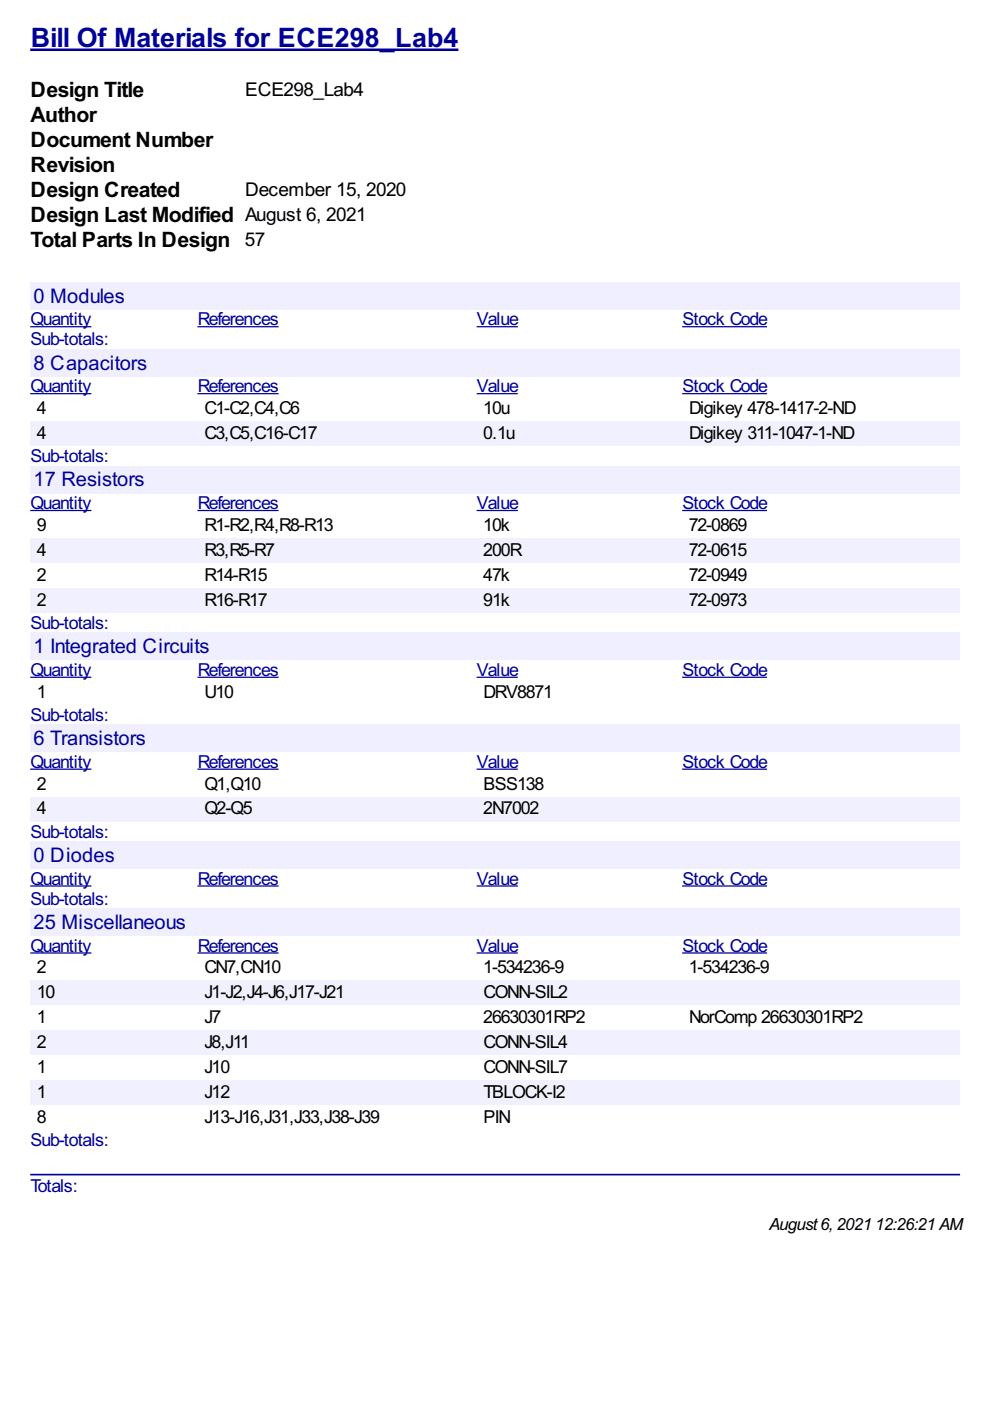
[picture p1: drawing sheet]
<svg xmlns="http://www.w3.org/2000/svg" width="210mm" height="297mm" viewBox="0 0 210 297" stroke-linecap="round" stroke-linejoin="round" font-family="sans-serif">
<defs><g id="words">
<text font-size="6.3" fill="#009" x="6.5" y="10">Bill Of Materials for ECE298_Lab4</text>
<g font-size="5">
<text x="6.5" y="20.6">Design Title</text>
<text x="6.5" y="25.9">Author</text>
<text x="6.5" y="31.2">Document Number</text>
<text x="6.5" y="36.5">Revision</text>
<text x="6.5" y="41.8">Design Created</text>
<text x="6.5" y="47.1">Design Last Modified August 6, 2021</text>
<text x="6.5" y="52.3">Total Parts In Design 57</text>
</g>
<g font-size="4.8" fill="#009">
<text x="7.1" y="64.2">0 Modules</text>
<text x="7.1" y="78.3">8 Capacitors</text>
<text x="7.1" y="103.1">17 Resistors</text>
<text x="7.1" y="138.5">1 Integrated Circuits</text>
<text x="7.1" y="158">6 Transistors</text>
<text x="7.1" y="182.7">0 Diodes</text>
<text x="7.1" y="196.9">25 Miscellaneous</text>
</g>
<g font-size="4.5">
<text x="52" y="20.3">ECE298_Lab4</text>
<text x="52" y="41.5">December 15, 2020</text>
</g>
<g font-size="4.2" fill="#009">
<text x="6.5" y="69">Quantity</text>
<text x="41.9" y="69">References</text>
<text x="101.1" y="69">Value</text>
<text x="144.7" y="69">Stock Code</text>
<text x="6.5" y="73.2">Sub-totals:</text>
<text x="6.5" y="83.2">Quantity</text>
<text x="41.9" y="83.2">References</text>
<text x="101.1" y="83.2">Value</text>
<text x="144.7" y="83.2">Stock Code</text>
<text x="6.5" y="98">Sub-totals:</text>
<text x="6.5" y="108">Quantity</text>
<text x="41.9" y="108">References</text>
<text x="101.1" y="108">Value</text>
<text x="144.7" y="108">Stock Code</text>
<text x="6.5" y="133.4">Sub-totals:</text>
<text x="6.5" y="143.3">Quantity</text>
<text x="41.9" y="143.3">References</text>
<text x="101.1" y="143.3">Value</text>
<text x="144.7" y="143.3">Stock Code</text>
<text x="6.5" y="152.9">Sub-totals:</text>
<text x="6.5" y="162.8">Quantity</text>
<text x="41.9" y="162.8">References</text>
<text x="101.1" y="162.8">Value</text>
<text x="144.7" y="162.8">Stock Code</text>
<text x="6.5" y="177.6">Sub-totals:</text>
<text x="6.5" y="187.6">Quantity</text>
<text x="6.5" y="191.8">Sub-totals:</text>
<text x="41.9" y="187.6">References</text>
<text x="101.1" y="187.6">Value</text>
<text x="144.7" y="187.6">Stock Code</text>
<text x="6.5" y="201.8">Quantity</text>
<text x="41.9" y="201.8">References</text>
<text x="101.1" y="201.8">Value</text>
<text x="144.7" y="201.8">Stock Code</text>
<text x="6.5" y="243">Sub-totals:</text>
<text x="6.5" y="252.7">Totals:</text>
</g>
<g font-size="4.2">
<text x="7.8" y="87.8">4</text>
<text x="43.3" y="87.8">C1-C2,C4,C6</text>
<text x="102.5" y="87.8">10u</text>
<text x="146.1" y="87.8">Digikey 478-1417-2-ND</text>
<text x="7.8" y="93.1">4</text>
<text x="43.3" y="93.1">C3,C5,C16-C17</text>
<text x="102.5" y="93.1">0.1u</text>
<text x="146.1" y="93.1">Digikey 311-1047-1-ND</text>
<text x="7.8" y="112.6">9</text>
<text x="43.3" y="112.6">R1-R2,R4,R8-R13</text>
<text x="102.5" y="112.6">10k</text>
<text x="146" y="112.6">72-0869</text>
<text x="7.8" y="117.8">4</text>
<text x="43.3" y="117.8">R3,R5-R7</text>
<text x="102.5" y="117.8">200R</text>
<text x="146" y="117.8">72-0615</text>
<text x="7.8" y="123.1">2</text>
<text x="43.3" y="123.1">R14-R15</text>
<text x="102.5" y="123.1">47k</text>
<text x="146" y="123.1">72-0949</text>
<text x="7.8" y="128.4">2</text>
<text x="43.3" y="128.4">R16-R17</text>
<text x="102.5" y="128.4">91k</text>
<text x="146" y="128.4">72-0973</text>
<text x="7.8" y="147.9">1</text>
<text x="43.3" y="147.9">U10</text>
<text x="102.5" y="147.9">DRV8871</text>
<text x="7.8" y="167.4">2</text>
<text x="43.3" y="167.4">Q1,Q10</text>
<text x="102.5" y="167.4">BSS138</text>
<text x="7.8" y="172.7">4</text>
<text x="43.3" y="172.7">Q2-Q5</text>
<text x="102.5" y="172.7">2N7002</text>
<text x="7.8" y="206.4">2</text>
<text x="43.3" y="206.4">CN7,CN10</text>
<text x="102.5" y="206.4">1-534236-9</text>
<text x="146" y="206.4">1-534236-9</text>
<text x="7.8" y="211.7">10</text>
<text x="43.3" y="211.7">J1-J2,J4-J6,J17-J21</text>
<text x="102.5" y="211.7">CONN-SIL2</text>
<text x="7.8" y="216.9">1</text>
<text x="43.3" y="216.9">J7</text>
<text x="102.5" y="216.9">26630301RP2</text>
<text x="146.1" y="216.9">NorComp 26630301RP2</text>
<text x="7.8" y="222.2">2</text>
<text x="7.8" y="227.5">1</text>
<text x="43.3" y="222.2">J8,J11</text>
<text x="43.3" y="227.5">J10</text>
<text x="102.5" y="222.2">CONN-SIL4</text>
<text x="102.5" y="227.5">CONN-SIL7</text>
<text x="7.8" y="232.8">1</text>
<text x="43.3" y="232.8">J12</text>
<text x="102.5" y="232.8">TBLOCK-I2</text>
<text x="7.8" y="238.1">8</text>
<text x="43.3" y="238.1">J13-J16,J31,J33,J38-J39</text>
<text x="102.5" y="238.1">PIN</text>
</g>
<g font-size="4">
<text x="163.1" y="260.9">August6,2021</text>
<text x="185.6" y="260.9">12:26:21 AM</text>
</g>
</g></defs>
<path d="M6.4 10.6h90.8" fill="none" stroke="#009" stroke-width=".53"/>
<g fill="#efefff">
<path d="M6.4 59.8h197.2v5.8h-197.2z"/>
<path d="M6.9 60h19.3v4.8h-19.3z"/>
</g>
<path d="M6.4 69.3h13M41.9 69.3h17.2M101.1 69.3h8.7M144.6 69.3h18" fill="none" stroke="#009" stroke-width=".26"/>
<g fill="#efefff">
<path d="M6.4 74h197.2v5.8h-197.2z"/>
<path d="M6.9 74.3h24.1v4.8h-24.1z"/>
</g>
<path d="M6.4 83.5h13M41.9 83.5h17.2M101.1 83.5h8.7M144.6 83.5h18" fill="none" stroke="#009" stroke-width=".26"/>
<g fill="#f0f0fe">
<path d="M6.4 89.3h35.5v5.3h-35.5z"/>
<path d="M7.7 89.4h1.8v4.2h-1.8z"/>
<path d="M41.9 89.3h59.2v5.3h-59.2z"/>
<path d="M43.1 89.4h23.9v4.2h-23.9z"/>
<path d="M101.1 89.3h43.5v5.3h-43.5z"/>
<path d="M102.4 89.4h6.6v4.2h-6.6z"/>
<path d="M144.6 89.3h59v5.3h-59z"/>
<path d="M145.8 89.4h35v4.2h-35z"/>
</g>
<g fill="#efefff">
<path d="M6.4 98.8h197.2v5.7h-197.2z"/>
<path d="M6.9 98.9h23.5v4.8h-23.5z"/>
</g>
<path d="M6.4 108.2h13M41.9 108.2h17.2M101.1 108.2h8.7M144.6 108.2h18" fill="none" stroke="#009" stroke-width=".26"/>
<g fill="#f0f0fe">
<path d="M6.4 114.1h35.5v5.2h-35.5z"/>
<path d="M7.7 114.3h1.8v4.2h-1.8z"/>
<path d="M41.9 114.1h59.2v5.2h-59.2z"/>
<path d="M43.1 114.3h14.9v4.2h-14.9z"/>
<path d="M101.1 114.1h43.5v5.2h-43.5z"/>
<path d="M102.4 114.3h8v4.2h-8z"/>
<path d="M144.6 114.1h59v5.2h-59z"/>
<path d="M145.8 114.3h12.2v4.2h-12.2z"/>
<path d="M6.4 124.6h35.5v5.3h-35.5z"/>
<path d="M7.7 124.8h1.8v4.3h-1.8z"/>
<path d="M41.9 124.6h59.2v5.3h-59.2z"/>
<path d="M43.1 124.8h13.3v4.3h-13.3z"/>
<path d="M101.1 124.6h43.5v5.3h-43.5z"/>
<path d="M102.4 124.8h5.6v4.3h-5.6z"/>
<path d="M144.6 124.6h59v5.3h-59z"/>
<path d="M145.8 124.8h12.2v4.3h-12.2z"/>
</g>
<g fill="#efefff">
<path d="M6.4 134.2h197.2v5.7h-197.2z"/>
<path d="M6.9 134.4h37.3v4.7h-37.3z"/>
</g>
<path d="M6.4 143.6h13M41.9 143.6h17.2M101.1 143.6h8.7M144.6 143.6h18" fill="none" stroke="#009" stroke-width=".26"/>
<g fill="#efefff">
<path d="M6.4 153.6h197.2v5.8h-197.2z"/>
<path d="M6.9 153.9h23.8v4.8h-23.8z"/>
</g>
<path d="M6.4 163.1h13M41.9 163.1h17.2M101.1 163.1h8.7M144.6 163.1h18" fill="none" stroke="#009" stroke-width=".26"/>
<g fill="#f0f0fe">
<path d="M6.4 168.9h35.5v5.3h-35.5z"/>
<path d="M7.7 169h1.8v4.2h-1.8z"/>
<path d="M41.9 168.9h59.2v5.3h-59.2z"/>
<path d="M43.1 169h10.1v4.2h-10.1z"/>
<path d="M101.1 168.9h43.5v5.3h-43.5z"/>
<path d="M102.4 169h11.7v4.2h-11.7z"/>
<path d="M144.6 168.9h59v5.3h-59z"/>
</g>
<g fill="#efefff">
<path d="M6.4 178.4h197.2v5.8h-197.2z"/>
<path d="M6.9 178.5h17.2v4.8h-17.2z"/>
</g>
<path d="M6.4 187.9h13M41.9 187.9h17.2M101.1 187.9h8.7M144.6 187.9h18" fill="none" stroke="#009" stroke-width=".26"/>
<g fill="#efefff">
<path d="M6.4 192.6h197.2v5.7h-197.2z"/>
<path d="M6.9 192.8h32.3v4.8h-32.3z"/>
</g>
<path d="M6.4 202h13M41.9 202h17.2M101.1 202h8.7M144.6 202h18" fill="none" stroke="#009" stroke-width=".26"/>
<g fill="#f0f0fe">
<path d="M6.4 207.9h35.5v5.3h-35.5z"/>
<path d="M7.7 208.2h3.7v4.2h-3.7z"/>
<path d="M41.9 207.9h59.2v5.3h-59.2z"/>
<path d="M43.1 208.2h29.7v4.2h-29.7z"/>
<path d="M101.1 207.9h43.5v5.3h-43.5z"/>
<path d="M102.4 208.2h17.8v4.2h-17.8z"/>
<path d="M144.6 207.9h59v5.3h-59z"/>
<path d="M6.4 218.4h35.5v5.3h-35.5z"/>
<path d="M7.7 218.7h1.8v4.3h-1.8z"/>
<path d="M41.9 218.4h59.2v5.3h-59.2z"/>
<path d="M43.1 218.7h9.6v4.3h-9.6z"/>
<path d="M101.1 218.4h43.5v5.3h-43.5z"/>
<path d="M102.4 218.7h17.8v4.3h-17.8z"/>
<path d="M144.6 218.4h59v5.3h-59z"/>
<path d="M6.4 229h35.5v5.3h-35.5z"/>
<path d="M7.7 229.3h1.8v4.3h-1.8z"/>
<path d="M41.9 229h59.2v5.3h-59.2z"/>
<path d="M43.1 229.3h5.3v4.3h-5.3z"/>
<path d="M101.1 229h43.5v5.3h-43.5z"/>
<path d="M102.4 229.3h17.2v4.3h-17.2z"/>
<path d="M144.6 229h59v5.3h-59z"/>
</g>
<path d="M6.6 249h196.8" fill="none" stroke="#009" stroke-width=".35"/>
<use href="#words"/>
</svg>
